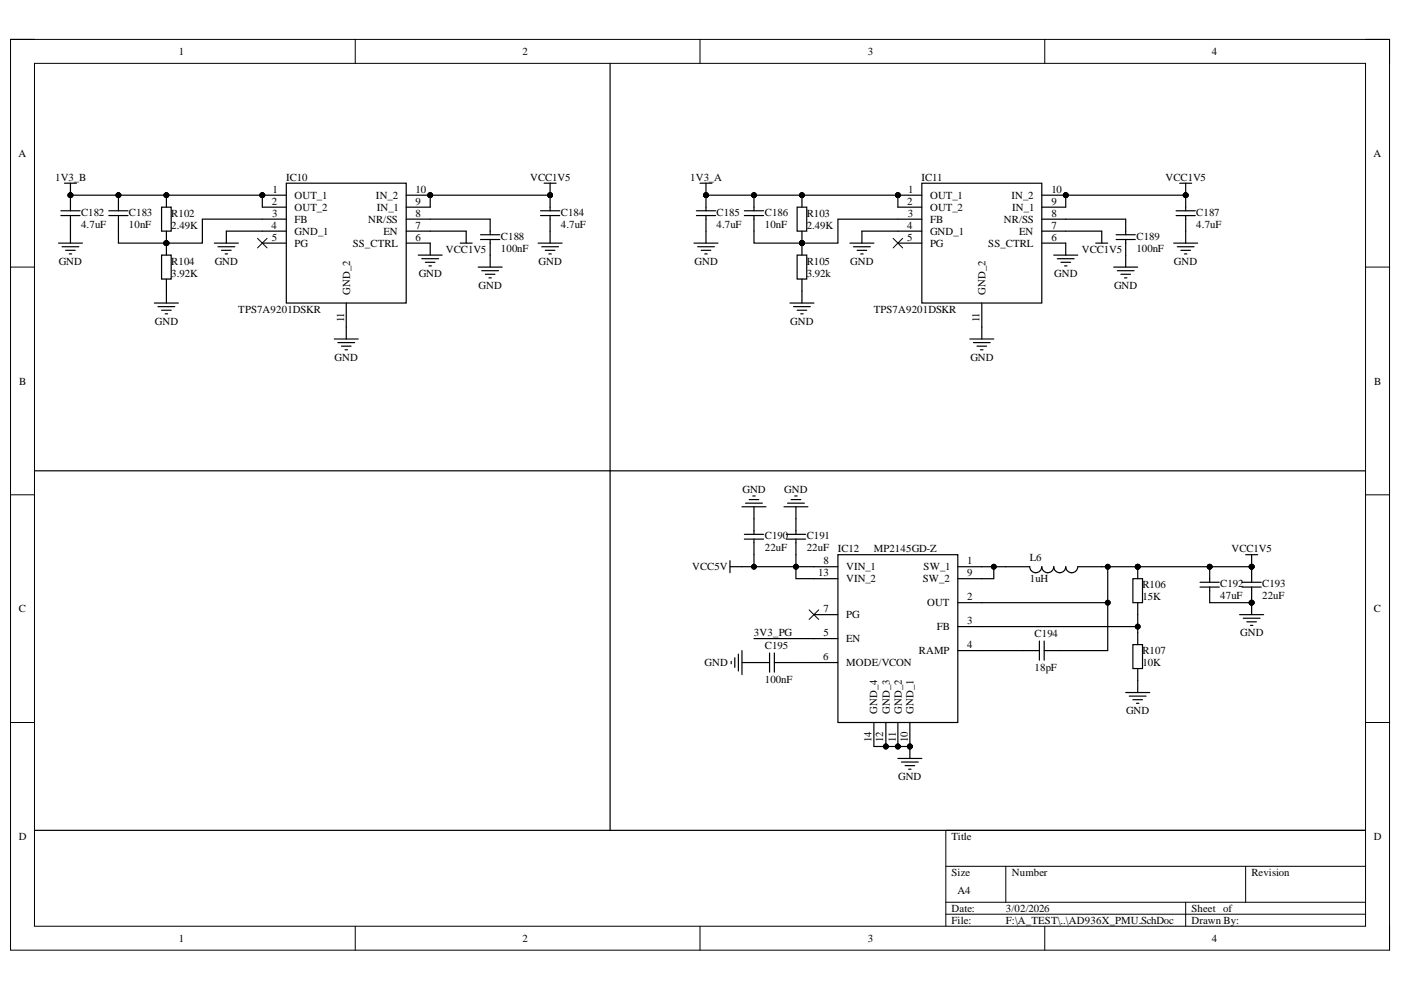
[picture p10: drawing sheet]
<svg xmlns="http://www.w3.org/2000/svg" width="297mm" height="210mm" viewBox="0 0 297 210" stroke-linecap="round" stroke-linejoin="round" font-family="sans-serif">
<defs><g id="words">
<g font-size="2.3">
<text x="37.9" y="11.7">1</text>
<text x="110.8" y="11.7">2</text>
<text x="184" y="11.7">3</text>
<text x="256.9" y="11.7">4</text>
<text x="3.9" y="33.3">A</text>
<text x="291.2" y="33.3">A</text>
<text x="11.7" y="38.4">1V3_B</text>
<text x="57.8" y="40.9">1</text>
<text x="60.7" y="38.4">IC10</text>
<text x="88.1" y="40.9">10</text>
<text x="112.4" y="38.4">VCC1V5</text>
<text x="146.3" y="38.4">1V3_A</text>
<text x="192.5" y="40.9">1</text>
<text x="195.4" y="38.4">IC11</text>
<text x="222.9" y="40.9">10</text>
<text x="247.1" y="38.4">VCC1V5</text>
<text x="17.2" y="45.8">C182</text>
<text x="27.3" y="45.8">C183</text>
<text x="36.3" y="46">R102</text>
<text x="57.6" y="43.5">2</text>
<text x="57.7" y="46">3</text>
<text x="62.5" y="42.2">OUT_1</text>
<text x="62.5" y="44.7">OUT_2</text>
<text x="62.5" y="47.3">FB</text>
<text x="78" y="47.3">NR/SS</text>
<text x="79.7" y="42.2">IN_2</text>
<text x="79.9" y="44.7">IN_1</text>
<text x="88.1" y="43.5">9</text>
<text x="88.1" y="46">8</text>
<text x="118.9" y="45.8">C184</text>
<text x="151.9" y="45.8">C185</text>
<text x="162.1" y="45.8">C186</text>
<text x="171" y="46">R103</text>
<text x="192.4" y="43.5">2</text>
<text x="192.4" y="46">3</text>
<text x="197.2" y="42.2">OUT_1</text>
<text x="197.2" y="44.7">OUT_2</text>
<text x="197.2" y="47.3">FB</text>
<text x="212.8" y="47.3">NR/SS</text>
<text x="214.4" y="42.2">IN_2</text>
<text x="214.6" y="44.7">IN_1</text>
<text x="222.9" y="43.5">9</text>
<text x="222.9" y="46">8</text>
<text x="253.6" y="45.8">C187</text>
<text x="17.2" y="48.3">4.7uF</text>
<text x="27.3" y="48.3">10nF</text>
<text x="36.3" y="48.5">2.49K</text>
<text x="57.5" y="48.5">4</text>
<text x="57.6" y="51.1">5</text>
<text x="62.5" y="49.8">GND_1</text>
<text x="62.5" y="52.3">PG</text>
<text x="74.8" y="52.3">SS_CTRL</text>
<text x="81.3" y="49.8">EN</text>
<text x="88.1" y="48.5">7</text>
<text x="88.1" y="51.1">6</text>
<text x="94.5" y="53.6">VCC1V5</text>
<text x="106.2" y="53.4">100nF</text>
<text x="106.2" y="50.8">C188</text>
<text x="118.9" y="48.3">4.7uF</text>
<text x="151.9" y="48.3">4.7uF</text>
<text x="162.1" y="48.3">10nF</text>
<text x="171" y="48.5">2.49K</text>
<text x="192.4" y="48.5">4</text>
<text x="192.4" y="51.1">5</text>
<text x="197.2" y="49.8">GND_1</text>
<text x="197.2" y="52.3">PG</text>
<text x="209.5" y="52.3">SS_CTRL</text>
<text x="216.1" y="49.8">EN</text>
<text x="222.9" y="48.5">7</text>
<text x="222.9" y="51.1">6</text>
<text x="229.3" y="53.6">VCC1V5</text>
<text x="240.9" y="53.4">100nF</text>
<text x="240.9" y="50.8">C189</text>
<text x="253.6" y="48.3">4.7uF</text>
<text x="12.4" y="56.2">GND</text>
<text x="36.3" y="58.7">3.92K</text>
<text x="36.3" y="56.2">R104</text>
<text x="45.5" y="56.2">GND</text>
<text x="88.8" y="58.7">GND</text>
<text x="114.2" y="56.2">GND</text>
<text x="147.3" y="56.2">GND</text>
<text x="171" y="58.7">3.92k</text>
<text x="171" y="56.2">R105</text>
<text x="180.3" y="56.2">GND</text>
<text x="223.5" y="58.7">GND</text>
<text x="248.9" y="56.2">GND</text>
<text x="74.2" y="62.5" transform="rotate(-90 74.2 62.5)">GND_2</text>
<text x="101.5" y="61.2">GND</text>
<text x="208.9" y="62.5" transform="rotate(-90 208.9 62.5)">GND_2</text>
<text x="236.2" y="61.2">GND</text>
<text x="32.8" y="68.8">GND</text>
<text x="50.5" y="66.3">TPS7A9201DSKR</text>
<text x="72.9" y="68.3" transform="rotate(-90 72.9 68.3)">11</text>
<text x="167.6" y="68.8">GND</text>
<text x="185.2" y="66.3">TPS7A9201DSKR</text>
<text x="207.7" y="68.3" transform="rotate(-90 207.7 68.3)">11</text>
<text x="70.9" y="76.5">GND</text>
<text x="205.7" y="76.5">GND</text>
<text x="4.1" y="81.5">B</text>
<text x="291.4" y="81.5">B</text>
<text x="157.4" y="104.4">GND</text>
<text x="166.3" y="104.4">GND</text>
<text x="162.1" y="116.9">22uF</text>
<text x="162.1" y="114.3">C190</text>
<text x="171" y="116.9">22uF</text>
<text x="171" y="114.3">C191</text>
<text x="174.6" y="119.7">8</text>
<text x="177.6" y="117.1">IC12</text>
<text x="185.2" y="117.1">MP2145GD-Z</text>
<text x="205.1" y="119.7">1</text>
<text x="218.3" y="118.9">L6</text>
<text x="261.1" y="117.1">VCC1V5</text>
<text x="146.7" y="120.9">VCC5V</text>
<text x="173.5" y="122.2">13</text>
<text x="179.4" y="120.9">VIN_1</text>
<text x="179.4" y="123.5">VIN_2</text>
<text x="195.7" y="123.5">SW_2</text>
<text x="195.8" y="120.9">SW_1</text>
<text x="205.1" y="122.2">9</text>
<text x="218.3" y="123.5">1uH</text>
<text x="242.2" y="124.7">R106</text>
<text x="258.7" y="124.5">C192</text>
<text x="267.6" y="124.5">C193</text>
<text x="4" y="129.8">C</text>
<text x="174.6" y="129.8">7</text>
<text x="179.4" y="131.1">PG</text>
<text x="196.6" y="128.6">OUT</text>
<text x="205.1" y="127.3">2</text>
<text x="242.2" y="127.3">15K</text>
<text x="258.7" y="127">47uF</text>
<text x="267.6" y="127">22uF</text>
<text x="291.3" y="129.8">C</text>
<text x="159.9" y="134.9">3V3_PG</text>
<text x="162.1" y="137.7">C195</text>
<text x="174.6" y="134.9">5</text>
<text x="179.4" y="136.2">EN</text>
<text x="198.6" y="133.6">FB</text>
<text x="205.1" y="132.4">3</text>
<text x="205.1" y="137.4">4</text>
<text x="219.4" y="135.2">C194</text>
<text x="262.9" y="134.9">GND</text>
<text x="149.4" y="141.2">GND</text>
<text x="174.5" y="140">6</text>
<text x="179.4" y="141.2">MODE/VCON</text>
<text x="194.8" y="138.7">RAMP</text>
<text x="219.4" y="142.3">18pF</text>
<text x="242.2" y="141.2">10K</text>
<text x="242.2" y="138.7">R107</text>
<text x="162.1" y="144.8">100nF</text>
<text x="186" y="151.4" transform="rotate(-90 186 151.4)">GND_4</text>
<text x="188.6" y="151.4" transform="rotate(-90 188.6 151.4)">GND_3</text>
<text x="191.2" y="151.4" transform="rotate(-90 191.2 151.4)">GND_2</text>
<text x="193.7" y="151.4" transform="rotate(-90 193.7 151.4)">GND_1</text>
<text x="238.7" y="151.5">GND</text>
<text x="184.7" y="157.4" transform="rotate(-90 184.7 157.4)">14</text>
<text x="187.3" y="157.4" transform="rotate(-90 187.3 157.4)">12</text>
<text x="189.9" y="157.2" transform="rotate(-90 189.9 157.2)">11</text>
<text x="192.4" y="157.4" transform="rotate(-90 192.4 157.4)">10</text>
<text x="190.4" y="165.4">GND</text>
<text x="4" y="178.1">D</text>
<text x="201.8" y="178.1">Title</text>
<text x="291.3" y="178.1">D</text>
<text x="201.8" y="185.7">Size</text>
<text x="214.5" y="185.7">Number</text>
<text x="265.3" y="185.7">Revision</text>
<text x="203" y="189.5">A4</text>
<text x="201.8" y="193.3">Date:</text>
<text x="201.8" y="195.9">File:</text>
<text x="213.3" y="193.3">3/02/2026</text>
<text x="213.3" y="195.9">F:\A_TEST\..\AD936X_PMU.SchDoc</text>
<text x="252.6" y="193.3">Sheet of</text>
<text x="252.6" y="195.9">Drawn By:</text>
<text x="37.9" y="199.7">1</text>
<text x="110.8" y="199.7">2</text>
<text x="184" y="199.7">3</text>
<text x="256.9" y="199.7">4</text>
</g>
</g></defs>
<path d="M2.2 8.4h292.4v193.1h-292.4z" fill="none" stroke="#000" stroke-width=".21"/>
<path d="M7.3 13.4h282.2v183h-282.2z" fill-rule="evenodd" fill="#fff"/>
<g fill="none" stroke="#000" stroke-width=".21">
<path d="M2.2 8.4h5.1M7.3 13.4h282.2v183h-282.2zM75.3 8.4v5M148.4 8.4v5M221.5 8.4v5M289.5 8.4h5.1v5M2.2 56.6h5.1M289.5 56.6h5.1M2.2 104.9h5.1M289.5 104.9h5.1M2.2 153.2h5.1M289.5 153.2h5.1"/>
<path d="M289.5 176.1h-89v20.3M75.3 196.4v5.1M148.4 196.4v5.1M200.5 183.7h89M200.5 191.3h89M200.5 193.8h89M213.3 183.7v7.6M221.5 196.4v5.1M251.4 191.3v5.1M264.1 183.7v7.6M294.6 196.4v5.1"/>
<circle cx="55.6" cy="41.4" r=".51"/>
<circle cx="91.2" cy="41.4" r=".51"/>
</g>
<path d="M129.3 13.4l.1 162.7M7.3 99.8h282.2M7.3 176.1h282.2" fill="none" stroke="#000" stroke-width=".25"/>
<g fill="#000">
<circle cx="55.6" cy="41.4" r=".51"/>
<circle cx="91.2" cy="41.4" r=".51"/>
</g>
<path d="M60.7 38.8h25.4v25.5h-25.4z" fill-rule="evenodd" fill="#fff"/>
<g fill="none" stroke="#000" stroke-width=".25">
<path d="M13.7 38.8h2.5M14.9 38.8v5.9M60.7 38.8h25.4v25.5h-25.4zM12.4 51.5h5.1M12.9 44.7h4.1M12.9 45.7h4.1M13.2 52.3h3.5M13.9 53.1h2.1M14.7 53.8h.5M14.9 41.4h40.7M14.9 45.7v5.8M23.1 44.7h4"/>
<path d="M23.1 45.7h4M25.1 45.7v5.8h17.8v-5h17.8M25.1 41.4v3.3M34.3 43.9h2v5.1h-2zM34.3 54.1h2v5.1h-2zM35.3 41.4v2.5M35.3 49v5.1M35.3 59.2v5.1M45.4 51.5h5.1M46.2 52.3h3.6M47 53.1h2M47.7 53.8h.5"/>
<path d="M55.6 41.4h5.1M55.6 41.4v2.5h5.1M55.6 51.5h5.1M60.7 49h-12.7v2.5M86.1 41.4h30.5v3.3M86.1 46.5h17.8v3.3M86.1 49h12.7M86.1 51.5h5.1v2.6M88.7 54.1h5.1M89.4 54.8h3.6M90.2 55.6h2M91 56.4h.5"/>
<path d="M91.2 41.4v2.5h-5.1M101.4 56.6h5.1M101.9 49.8h4.1M101.9 50.8h4.1M102.1 57.4h3.6M102.9 58.2h2M103.7 58.9h.5M103.9 50.8v5.8M114.1 51.5h5.1M114.6 44.7h4.1M114.6 45.7h4.1M114.9 52.3h3.5"/>
<path d="M115.6 53.1h2.1M116.4 53.8h.5M116.6 45.7v5.8M32.7 64.3h5.1M33.5 65h3.6M34.3 65.8h2M35 66.5h.5M70.9 71.9h5.1M71.6 72.6h3.6M72.4 73.4h2M73.2 74.2h.5M73.4 64.3v7.6"/>
</g>
<g fill="#000">
<circle cx="14.9" cy="41.4" r=".51"/>
<circle cx="25.1" cy="41.4" r=".51"/>
<circle cx="35.3" cy="41.4" r=".51"/>
<circle cx="35.3" cy="51.5" r=".51"/>
<circle cx="55.6" cy="41.4" r=".51"/>
<circle cx="91.2" cy="41.4" r=".51"/>
<circle cx="116.6" cy="41.4" r=".51"/>
<circle cx="190.4" cy="41.4" r=".51"/>
<circle cx="226" cy="41.4" r=".51"/>
</g>
<g fill="none" stroke="#000" stroke-width=".21">
<path d="M54.6 50.5l2 2.1M56.6 50.5l-2 2.1"/>
<circle cx="14.9" cy="41.4" r=".51"/>
<circle cx="25.1" cy="41.4" r=".51"/>
<circle cx="35.3" cy="41.4" r=".51"/>
<circle cx="35.3" cy="51.5" r=".51"/>
<circle cx="55.6" cy="41.4" r=".51"/>
<circle cx="91.2" cy="41.4" r=".51"/>
<circle cx="116.6" cy="41.4" r=".51"/>
<circle cx="190.4" cy="41.4" r=".51"/>
<circle cx="226" cy="41.4" r=".51"/>
</g>
<path d="M195.4 38.8h25.5v25.5h-25.5z" fill-rule="evenodd" fill="#fff"/>
<g fill="none" stroke="#000" stroke-width=".25">
<path d="M148.4 38.8h2.6M149.7 38.8v5.9M195.4 38.8h25.5v25.5h-25.5zM147.1 51.5h5.1M147.7 44.7h4M147.7 45.7h4M147.9 52.3h3.6M148.7 53.1h2M149.4 53.8h.5M149.7 41.4h40.7M149.7 45.7v5.8M157.8 44.7h4.1"/>
<path d="M157.8 45.7h4.1M159.9 45.7v5.8h17.8v-5h17.7M159.9 41.4v3.3M169 43.9h2v5.1h-2zM169 54.1h2v5.1h-2zM170 41.4v2.5M170 49v5.1M170 59.2v5.1M180.2 51.5h5.1M181 52.3h3.5M181.7 53.1h2.1M182.5 53.8h.5"/>
<path d="M190.4 41.4h5M190.4 41.4v2.5h5M190.4 51.5h5M195.4 49h-12.7v2.5M220.9 41.4h30.5v3.3M220.9 46.5h17.8v3.3M220.9 49h12.7M220.9 51.5h5.1v2.6M223.4 54.1h5.1M224.2 54.9h3.5M224.9 55.6h2.1M225.7 56.4h.5"/>
<path d="M226 41.4v2.5h-5.1M236.1 56.6h5.1M236.6 49.8h4.1M236.6 50.8h4.1M236.9 57.4h3.5M237.7 58.2h2M238.4 58.9h.5M238.7 50.8v5.8M248.8 51.5h5.1M249.4 44.7h4M249.4 45.7h4M249.6 52.3h3.6"/>
<path d="M250.4 53.1h2M251.1 53.8h.5M251.4 45.7v5.8M167.5 64.3h5.1M168.2 65h3.6M169 65.8h2M169.8 66.5h.5M205.6 71.9h5.1M206.4 72.6h3.5M207.1 73.4h2.1M207.9 74.2h.5M208.2 64.3v7.6"/>
</g>
<g fill="#000">
<circle cx="149.7" cy="41.4" r=".51"/>
<circle cx="159.9" cy="41.4" r=".51"/>
<circle cx="170" cy="41.4" r=".51"/>
<circle cx="170" cy="51.5" r=".51"/>
<circle cx="190.4" cy="41.4" r=".51"/>
<circle cx="226" cy="41.4" r=".51"/>
<circle cx="251.4" cy="41.4" r=".51"/>
<circle cx="187.8" cy="158.3" r=".51"/>
<circle cx="190.4" cy="158.3" r=".51"/>
<circle cx="192.9" cy="158.3" r=".51"/>
</g>
<g fill="none" stroke="#000" stroke-width=".21">
<path d="M189.4 50.5l2 2.1M191.4 50.5l-2 2.1"/>
<circle cx="149.7" cy="41.4" r=".51"/>
<circle cx="159.9" cy="41.4" r=".51"/>
<circle cx="170" cy="41.4" r=".51"/>
<circle cx="170" cy="51.5" r=".51"/>
<circle cx="190.4" cy="41.4" r=".51"/>
<circle cx="226" cy="41.4" r=".51"/>
<circle cx="251.4" cy="41.4" r=".51"/>
<circle cx="187.8" cy="158.3" r=".51"/>
<circle cx="190.4" cy="158.3" r=".51"/>
<circle cx="192.9" cy="158.3" r=".51"/>
</g>
<path d="M177.7 117.6h25.4v35.6h-25.4z" fill-rule="evenodd" fill="#fff"/>
<g fill="none" stroke="#000" stroke-width=".25">
<path d="M115.4 38.8h2.5M116.6 38.8v2.6M250.1 38.8h2.6M251.4 38.8v2.6M97.6 51.5h2.5M98.8 49v2.5M232.3 51.5h2.6M233.6 49v2.5M154.8 118.9v2.5M157.3 107.4h5.1M157.8 113.3h4.1M157.8 114.3h4.1"/>
<path d="M158.1 106.7h3.5M158.8 105.9h2.1M159.6 105.2h.5M159.9 107.4v5.9M159.9 114.3v5.9M166.2 107.4h5.1M166.7 113.3h4.1M166.7 114.3h4.1M167 106.7h3.5M167.7 105.9h2.1M168.5 105.2h.5M168.8 114.3v5.9h-14"/>
<path d="M168.8 107.4v5.9M177.7 117.6h25.4v35.6h-25.4zM264.1 117.6h2.5M265.4 117.6v5.9M155.8 139.5v2M156.6 138.7v3.6M157.3 137.9v5.1M159.9 135.4h12.7M163.2 138.4v4.1M164.2 138.4v4.1M172.6 135.4h5.1M172.6 130.3h5.1"/>
<path d="M177.7 120.2h-8.9v2.5h8.9M203.1 120.2h7.6v2.5h-7.6M203.1 132.9h38.1v3.8M203.1 137.9h17.3M210.7 120.2h7.6a1.27 1.27 0 0 0 1.3 1.2 1.27 1.27 0 0 0 1.3-1.2 1.27 1.27 0 0 0 1.2 1.2 1.27 1.27 0 0 0 1.3-1.2 1.27 1.27 0 0 0 1.3 1.2 1.27 1.27 0 0 0 1.3-1.2 1.27 1.27 0 0 0 1.2 1.2 1.27 1.27 0 0 0 1.3-1.2h6.4v7.6h-31.8M220.4 135.9v4.1M221.4 135.9v4.1M234.9 127.8v10.1h-13.5M234.9 120.2h6.3M240.2 136.7h2v5h-2zM240.2 122.7h2v5.1h-2zM241.2 120.2h24.2"/>
<path d="M241.2 120.2v2.5M241.2 127.8v5.1M254.4 124.5h4.1M254.4 123.5h4.1M256.5 124.5v3.3h8.9M256.5 120.2v3.3M262.8 130.3h5.1M263.3 124.5h4.1M263.3 123.5h4.1M263.6 131.1h3.5M264.4 131.8h2M265.1 132.6h.5"/>
<path d="M265.4 124.5v5.8M155 140.2v.5M157.3 140.5h5.9M164.2 140.5h13.5M185.3 153.2v5.1h7.6M187.8 153.2v5.1M190.4 153.2v5.1M192.9 153.2v7.6M238.7 146.8h5.1M239.4 147.6h3.6M240.2 148.4h2M241 149.1h.5"/>
<path d="M241.2 141.7v5.1M190.4 160.8h5M191.1 161.6h3.6M191.9 162.3h2M192.7 163.1h.5"/>
</g>
<g fill="#000">
<circle cx="116.6" cy="41.4" r=".51"/>
<circle cx="251.4" cy="41.4" r=".51"/>
<circle cx="159.9" cy="120.2" r=".51"/>
<circle cx="168.8" cy="120.2" r=".51"/>
<circle cx="210.7" cy="120.2" r=".51"/>
<circle cx="234.9" cy="127.8" r=".51"/>
<circle cx="234.9" cy="120.2" r=".51"/>
<circle cx="241.2" cy="132.9" r=".51"/>
<circle cx="241.2" cy="120.2" r=".51"/>
<circle cx="256.5" cy="120.2" r=".51"/>
<circle cx="265.4" cy="127.8" r=".51"/>
<circle cx="265.4" cy="120.2" r=".51"/>
<circle cx="187.8" cy="158.3" r=".51"/>
<circle cx="190.4" cy="158.3" r=".51"/>
<circle cx="192.9" cy="158.3" r=".51"/>
</g>
<g fill="none" stroke="#000" stroke-width=".21">
<path d="M171.6 129.3l2 2M173.6 129.3l-2 2"/>
<circle cx="116.6" cy="41.4" r=".51"/>
<circle cx="251.4" cy="41.4" r=".51"/>
<circle cx="159.9" cy="120.2" r=".51"/>
<circle cx="168.8" cy="120.2" r=".51"/>
<circle cx="210.7" cy="120.2" r=".51"/>
<circle cx="234.9" cy="127.8" r=".51"/>
<circle cx="234.9" cy="120.2" r=".51"/>
<circle cx="241.2" cy="132.9" r=".51"/>
<circle cx="241.2" cy="120.2" r=".51"/>
<circle cx="256.5" cy="120.2" r=".51"/>
<circle cx="265.4" cy="127.8" r=".51"/>
<circle cx="265.4" cy="120.2" r=".51"/>
<circle cx="187.8" cy="158.3" r=".51"/>
<circle cx="190.4" cy="158.3" r=".51"/>
<circle cx="192.9" cy="158.3" r=".51"/>
</g>
<use href="#words"/>
</svg>
